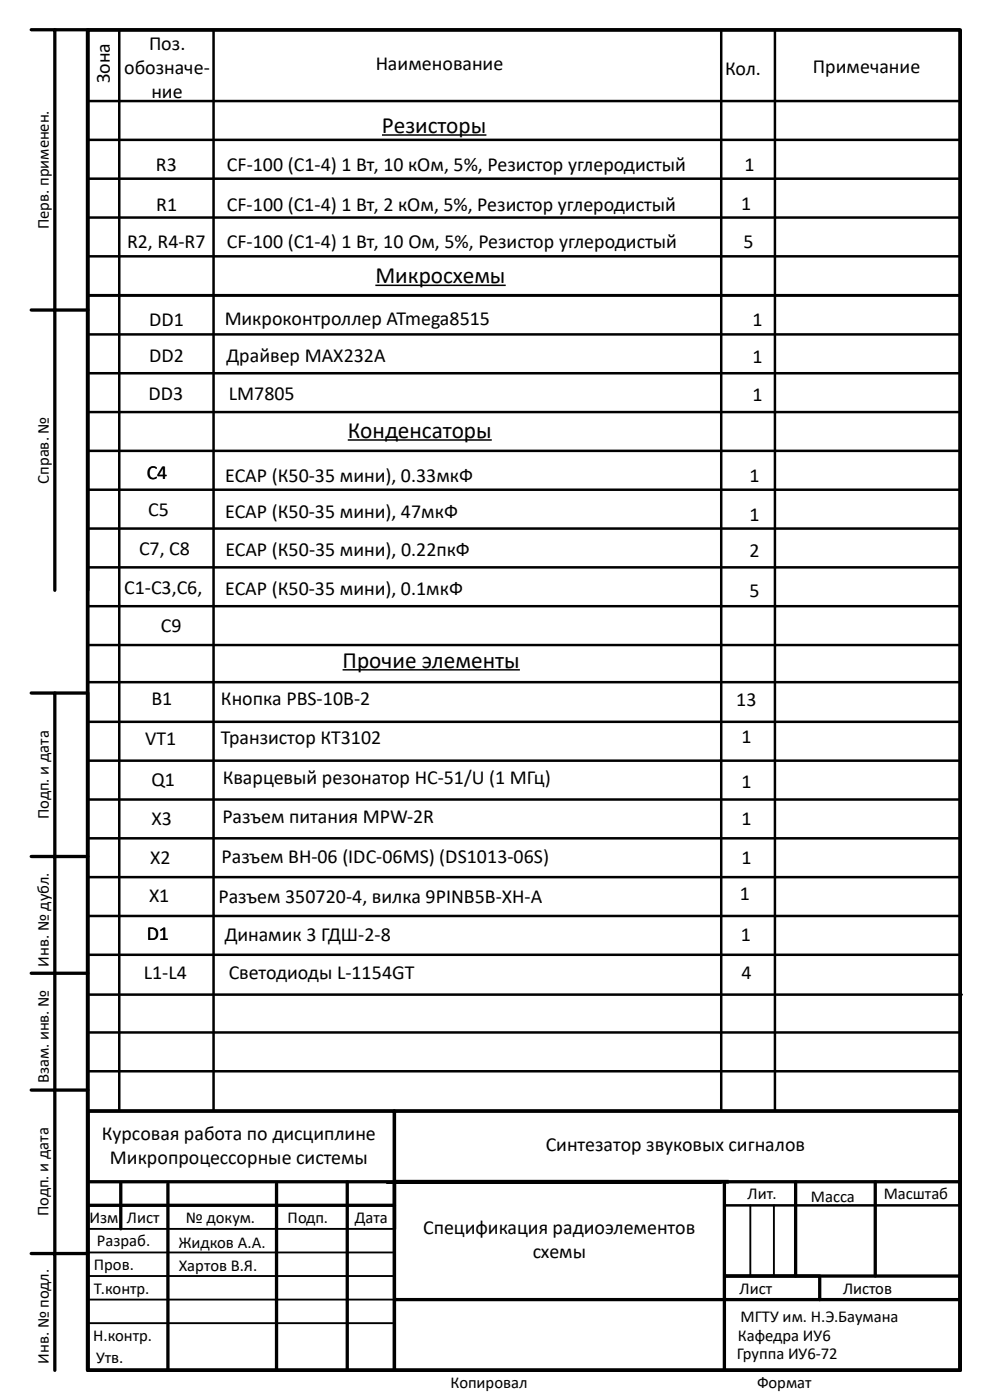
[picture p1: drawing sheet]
<svg xmlns="http://www.w3.org/2000/svg" width="210mm" height="297mm" viewBox="0 0 210 297" stroke-linecap="round" stroke-linejoin="round" font-family="sans-serif">
<defs><g id="words">
<g font-size="4.9">
<text x="81" y="28.2">Резисторы</text>
<text x="79.6" y="60">Микросхемы</text>
<text x="73.8" y="92.9">Конденсаторы</text>
<text x="72.7" y="141.6">Прочие элементы</text>
</g>
<g font-size="4.2">
<text x="31.6" y="10.6">Поз.</text>
<text x="23.3" y="17.7" transform="rotate(-90 23.3 17.7)">Зона</text>
<text x="26.4" y="15.6">обозначе-</text>
<text x="79.7" y="14.8">Наименование</text>
<text x="153.8" y="15.9">Кол.</text>
<text x="172.4" y="15.6">Примечание</text>
<text x="32.1" y="20.7">ние</text>
<text x="33.1" y="36.2">R3</text>
<text x="48.1" y="36.3">CF-100 (С1-4) 1 Вт, 10 кОм, 5%, Резистор углеродистый</text>
<text x="157.9" y="36.2">1</text>
<text x="33.2" y="44.8">R1</text>
<text x="48.1" y="44.7">CF-100 (С1-4) 1 Вт, 2 кОм, 5%, Резистор углеродистый</text>
<text x="157.2" y="44.5">1</text>
<text x="27" y="52.6">R2, R4-R7</text>
<text x="48.1" y="52.6">CF-100 (С1-4) 1 Вт, 10 Ом, 5%, Резистор углеродистый</text>
<text x="157.7" y="52.6">5</text>
<text x="31.6" y="69.1">DD1</text>
<text x="47.7" y="69">Микроконтроллер ATmega8515</text>
<text x="159.6" y="69.1">1</text>
<text x="31.6" y="76.8">DD2</text>
<text x="48.1" y="76.7">Драйвер MAX232А</text>
<text x="159.6" y="77.1">1</text>
<text x="31.5" y="85">DD3</text>
<text x="48.5" y="85">LM7805</text>
<text x="159.6" y="85">1</text>
<text x="31.1" y="101.5">C4</text>
<text x="47.8" y="102.2">ECAP (К50-35 мини), 0.33мкФ</text>
<text x="159" y="102.3">1</text>
<text x="31.4" y="109.4">C5</text>
<text x="47.8" y="109.9">ECAP (К50-35 мини), 47мкФ</text>
<text x="159" y="110.6">1</text>
<text x="29.5" y="117.7">С7, С8</text>
<text x="47.8" y="118">ECAP (К50-35 мини), 0.22пкФ</text>
<text x="159" y="118.3">2</text>
<text x="26.3" y="125.9">C1-C3,С6,</text>
<text x="47.8" y="126.1">ECAP (К50-35 мини), 0.1мкФ</text>
<text x="159" y="126.7">5</text>
<text x="34.1" y="134">С9</text>
<text x="32.1" y="149.5">B1</text>
<text x="46.8" y="149.6">Кнопка PBS-10B-2</text>
<text x="156.2" y="149.8">13</text>
<text x="30.8" y="158.1">VT1</text>
<text x="46.8" y="157.8">Транзистор КТ3102</text>
<text x="157.3" y="157.7">1</text>
<text x="32.2" y="166.8">Q1</text>
<text x="47.2" y="166.4">Кварцевый резонатор HC-51/U (1 МГц)</text>
<text x="157.3" y="167.2">1</text>
<text x="32.1" y="175.1">X3</text>
<text x="47.2" y="174.5">Разъем питания MPW-2R</text>
<text x="157.3" y="175.1">1</text>
<text x="31.9" y="183.2">X2</text>
<text x="47" y="183.1">Разъем BH-06 (IDC-06MS) (DS1013-06S)</text>
<text x="157.3" y="183.3">1</text>
<text x="31.6" y="191.4">X1</text>
<text x="46.3" y="191.5">Разъем 350720-4, вилка 9PINB5B-XH-A</text>
<text x="157" y="191">1</text>
<text x="31.1" y="199.4">D1</text>
<text x="47.7" y="199.7">Динамик 3 ГДШ-2-8</text>
<text x="157.2" y="199.7">1</text>
<text x="30.5" y="207.7">L1-L4</text>
<text x="48.5" y="207.7">Светодиоды L-1154GT</text>
<text x="157.3" y="207.7">4</text>
<text x="21.6" y="241.8">Курсовая работа по дисциплине</text>
<text x="115.7" y="244.2">Синтезатор звуковых сигналов</text>
<text x="23.3" y="246.8">Микропроцессорные системы</text>
<text x="89.7" y="261.8">Спецификация радиоэлементов</text>
<text x="113" y="266.9">схемы</text>
</g>
<g font-size="3.5">
<text x="10.3" y="48.7" transform="rotate(-90 10.3 48.7)">Перв. применен.</text>
<text x="10.3" y="102.6" transform="rotate(-90 10.3 102.6)">Справ. №</text>
<text x="10.3" y="173.7" transform="rotate(-90 10.3 173.7)">Подп. и дата</text>
<text x="10.3" y="205.1" transform="rotate(-90 10.3 205.1)">Инв. № дубл.</text>
<text x="10.3" y="229.8" transform="rotate(-90 10.3 229.8)">Взам. инв. №</text>
<text x="10.3" y="258" transform="rotate(-90 10.3 258)">Подп. и дата</text>
<text x="158.6" y="254.4">Лит.</text>
<text x="172" y="255.1">Масса</text>
<text x="187.5" y="254.4">Масштаб</text>
<text x="19" y="259.4">Изм</text>
<text x="26.9" y="259.4">Лист</text>
<text x="39.4" y="259.4">№ докум.</text>
<text x="61" y="259.4">Подп.</text>
<text x="75.3" y="259.4">Дата</text>
<text x="19.9" y="269.4">Пров.</text>
<text x="20.6" y="264.4">Разраб.</text>
<text x="37.8" y="264.7">Жидков А.А.</text>
<text x="38" y="269.7">Хартов В.Я.</text>
<text x="19.9" y="274.4">Т.контр.</text>
<text x="156.8" y="274.4">Лист</text>
<text x="178.8" y="274.4">Листов</text>
<text x="157.1" y="280.5">МГТУ им. Н.Э.Баумана</text>
<text x="19.8" y="284.4">Н.контр.</text>
<text x="156.5" y="284.4">Кафедра ИУ6</text>
<text x="10.3" y="289.3" transform="rotate(-90 10.3 289.3)">Инв. № подл.</text>
<text x="20.4" y="289.2">Утв.</text>
<text x="156.3" y="288.4">Группа ИУ6-72</text>
<text x="95.6" y="294.4">Копировал</text>
<text x="160.6" y="294.4">Формат</text>
</g>
</g></defs>
<path d="M18.6 6.4h185.1v284.3h-185.1z" fill="none" stroke="#000" stroke-width=".8"/>
<g fill="none" stroke="#000" stroke-width=".7">
<path d="M6.6 6.3h5v59.5h7v59.4M11.6 6.3h7v59.5M6.6 65.8h5v59.4M6.6 147h5v34.7M11.6 147h7v34.7M6.6 181.7h5v24.8M11.6 181.7h7v24.8M6.6 206.5h5v24.8h7v34.6M11.6 206.5h7v24.8M6.6 231.3h5v34.6h7v24.8M18.7 235.7h185v55v-15h-120M18.7 235.7h65v55v-55h120v15"/>
<path d="M18.7 235.7v55M18.6 250.7h65.1v5M18.6 255.7h65.1v5M25.6 250.9v9.8M35.6 251.1v39.6M58.7 251.1v39.6M73.7 250.7v40M153.7 250.7v40M153.8 250.7h49.9v5M168.8 250.7v20M185.7 250.7v20M6.6 265.9h5v24.8"/>
<path d="M173.9 275.7v-5h-20.1h49.9v5"/>
</g>
<path d="M159.2 255.7v15M164.2 255.7v15M18.6 265.7h65.1v5M18.6 270.7h65.1v5M18.6 275.7h65.1v5M18.7 260.7h65v5M18.6 280.7h65.1v5" fill="none" stroke="#000" stroke-width=".4"/>
<g fill="none" stroke="#000" stroke-width=".53">
<path d="M25.3 6.4v229.2M45.3 6.4v229.2M153 6.4v229.2M164.4 6.4v229.2M18.7 37.9h185M18.7 29.7h185M18.7 21.4h185M18.7 54.4h185M18.7 46.2h185M18.6 79.2h185M18.6 70.9h185M18.6 62.7h185"/>
<path d="M18.7 62.6h185M18.6 95.7h185M18.6 87.4h185M18.6 112.1h185M18.6 103.9h185M18.6 136.8h185M18.6 128.6h185M18.6 120.4h185M18.6 144.7h185M18.6 153.1h185.1M18.6 177.8h185.1M18.6 169.6h185.1"/>
<path d="M18.6 161.4h185.1M18.6 194.3h185.1M18.6 186.1h185.1M18.6 219h185.1M18.6 202.6h185.1M19 211h185M18.6 227.3h185.1M153.7 255.7h50"/>
</g>
<path d="M81 28.6h22.2M79.6 60.5h27.7M73.8 93.3h30.5M72.7 142.1h37.6" fill="none" stroke="#000" stroke-width=".32"/>
<path d="M83.6 250.7h71" fill="none" stroke="#000" stroke-width=".81" stroke-linecap="butt"/>
<path d="M82 251h71" fill="none" stroke="#000" stroke-width=".35"/>
<use href="#words"/>
</svg>
